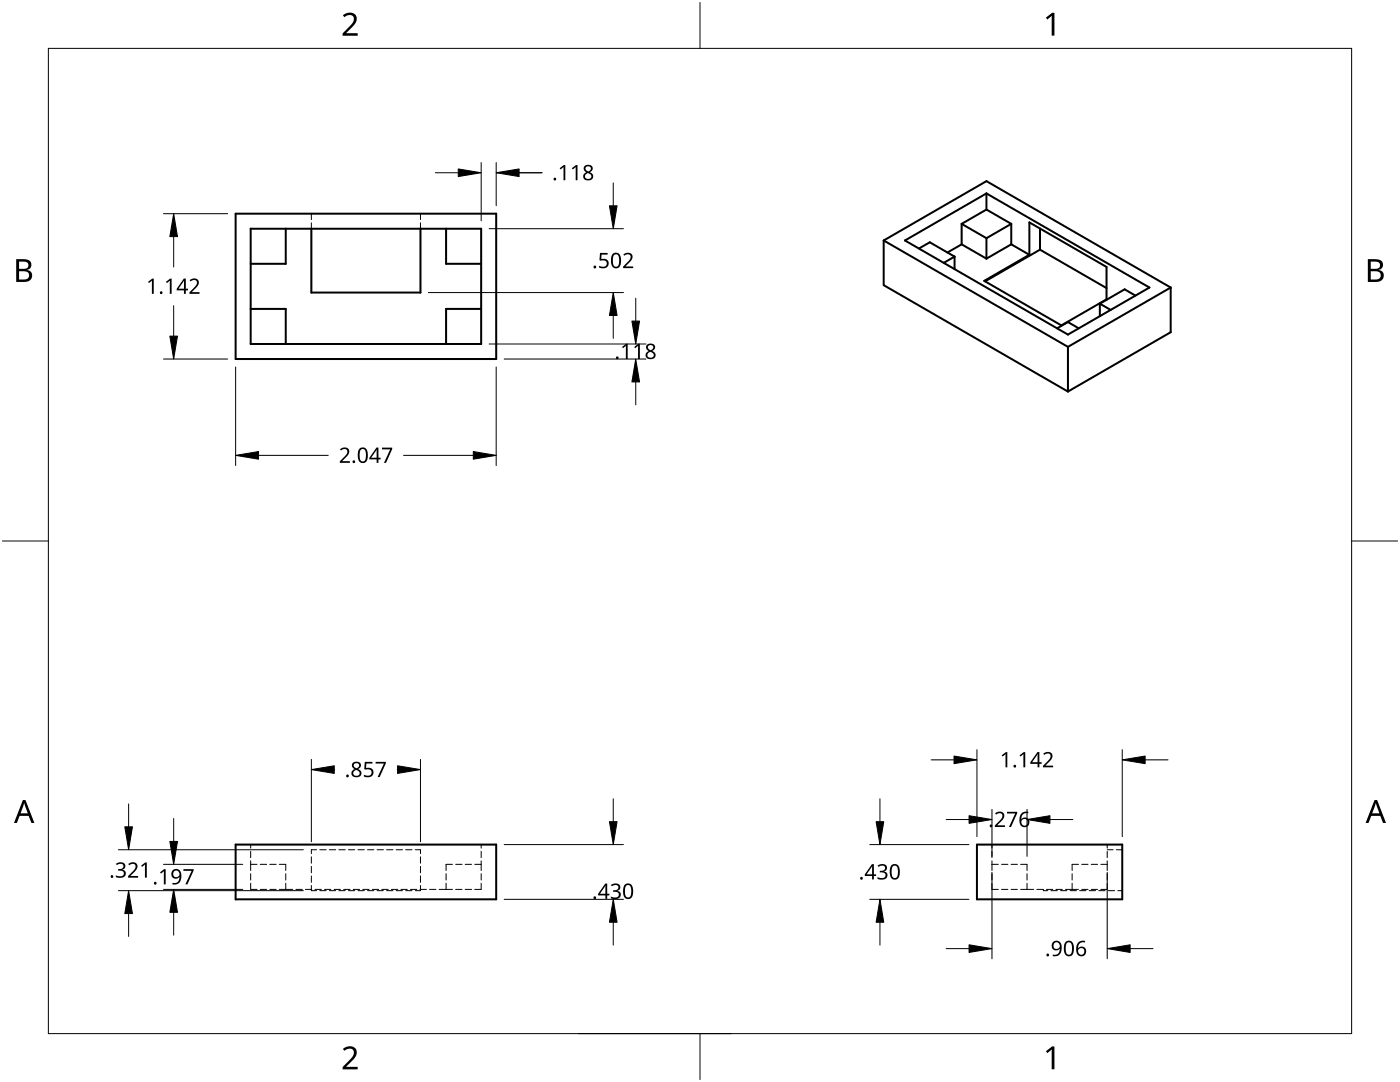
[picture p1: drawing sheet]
<svg xmlns="http://www.w3.org/2000/svg" width="279mm" height="216mm" viewBox="0 0 279 216" stroke-linecap="round" stroke-linejoin="round" font-family="sans-serif">
<g fill="none" stroke="#000" stroke-width=".2">
<path d="M62.1 42.6v1.2M62.1 44.5v1.1M83.9 42.6v1.2M83.9 44.5v1.1M50 168.5v.7M50 169.9v1.2M50 171.8v1.9M50 174.3v1.3M50 176.2v1.3h1.3M50 172.5h1.3M51.9 172.5h1.3M51.9 177.5h1.3"/>
<path d="M53.8 172.5h1.3M53.8 177.5h1.3M55.7 172.5h1.3v1.2M55.7 177.5h2.7M57 174.3v1.3M57 176.2v1.3M59.1 177.5h1.2M61 177.5h1.2M62.1 176.7v1h1.1M62.1 171v1.2M62.1 172.9v1.2M62.1 174.8v1.3"/>
<path d="M62.9 177.5h1.2M63.2 169.6h-1.1v.7M63.8 177.7h1.3M63.8 169.6h1.3M64.8 177.5h1.2M65.7 177.7h1.3M65.7 169.6h1.3M66.7 177.5h1.2M67.6 177.7h1.3M67.6 169.6h1.3M68.6 177.5h1.3M69.5 177.7h1.3"/>
<path d="M69.5 169.6h1.3M70.5 177.5h1.3M71.4 177.7h1.3M71.4 169.6h1.3M72.4 177.5h1.3M73.3 177.7h1.3M73.3 169.6h1.3M74.3 177.5h1.3M75.2 177.7h1.3M75.2 169.6h1.3M76.2 177.5h1.3M77.2 177.7h1.2"/>
<path d="M77.2 169.6h1.2M78.1 177.5h1.3M79.1 177.7h1.2M79.1 169.6h1.2M80 177.5h1.3M81 177.7h1.2M81 169.6h1.2M81.9 177.5h1.3M82.9 169.6h1v.7M83.8 177.5h1.3M83.9 176.7v1h-1M83.9 171v1.2"/>
<path d="M83.9 172.9v1.2M83.9 174.8v1.3M85.7 177.5h1.3M87.6 177.5h2.7M89 174.3v1.3M89 176.2v1.3M90.3 172.5h-1.3v1.2M90.9 172.5h1.3M90.9 177.5h1.3M92.8 172.5h1.3M92.8 177.5h1.3M94.7 172.5h1.3"/>
<path d="M96 176.2v1.3h-1.3M96 168.5v.7M96 169.9v1.2M96 171.8v1.9M96 174.3v1.3M198 172.5h1.2M198 176.2v1.3h1.2M198 168.5v.7M198 169.9v1.2M198 171.8v1.9M198 174.3v1.3M199.9 172.5h1.2"/>
<path d="M199.9 177.5h1.2M201.8 172.5h1.3M201.8 177.5h1.3M203.7 172.5h1.3v1.2M203.7 177.5h2.6M205 174.3v1.3M205 176.2v1.3M206.9 177.5h1.3v.2h.9M208.8 177.5h1.3M209.7 177.7h1.3M210.7 177.5h1.3M211.7 177.7h1.2"/>
<path d="M212.6 177.5h2.6M213.6 177.7h1.2M214 174.3v1.3M214 176.2v1.3M215.2 172.5h-1.2v1.2M215.5 177.7h1.2M215.9 172.5h1.2M215.9 177.5h1.2M217.4 177.7h1.2M217.8 172.5h1.3M217.8 177.5h1.3M219.3 177.7h1.2"/>
<path d="M219.7 172.5h1.3M221 176.2v1.3h-1.3M221 169.6h1.1M221 168.5v.7M221 169.9v1.2M221 171.8v1.9M221 174.3v1.3M221.2 177.7h1.2M222.8 169.6h1.2M223.1 177.7h.9"/>
</g>
<g fill="none" stroke="#000" stroke-width=".4">
<path d="M196.9 38.6v3.2M47 42.6h52v29h-52zM50 45.6h46v23h-46zM57 45.6v7h-7M62.1 45.6v12.8h21.8v-12.8M89 45.6v7h7M176.4 48l20.5-11.9 36.7 21.3M176.4 48v8.9l36.7 21.2M176.4 48l36.7 21.2M180.6 48l16.3-9.4 32.5 18.8-16.3 9.4zM183.4 49.6l2.2-1.3 4.9 2.9M190.5 51.2l-2.2 1.3"/>
<path d="M190.5 51.2v2.5M191.9 44.7v4.1M191.9 48.8l5 2.8M191.9 44.7l5 2.8M191.9 48.8l-2.8 1.6M196.9 47.5v4.1M196.9 41.8l-5 2.9M196.9 41.8l4.9 2.9M201.8 44.7l-4.9 2.8M201.8 48.8l3.6 2M201.8 44.7v4.1M201.8 48.8l-4.9 2.8"/>
<path d="M205.4 50.8l-9 5.2 15.4 8.9 9-5.2M205.4 50.8v-6.4l15.4 8.9v6.4M207.6 45.6v4.2M207.6 49.8l-11 6.3M207.6 49.8l13.2 7.7M220.8 59.7l.1 .1M226.6 59l-2.2-1.3-4.9 2.9M233.6 57.4l-20.5 11.8M233.6 57.4v8.9l-20.5 11.8M50 61.6h7v7M96 61.6h-7v7M211 65.5l2.1-1.2 2.2 1.2"/>
<path d="M213.1 69.2v8.9M219.5 60.6v2.5M219.5 60.6l2.2 1.2M47 168.5h52v11h-52zM195 168.5h29v11h-29z"/>
</g>
<path d="M9.7 9.7h260v196.5h-260z" fill="none" stroke="#000" stroke-width=".2"/>
<path d="M139.7 .5v9.2M.5 108h9.2M269.7 108h9.2M139.7 206.2v9.2" fill="none" stroke="#000" stroke-width=".2"/>
<g fill="#000">
<path d="M68.4 3.1a1.64 1.64 0 0 1 2.8 .4 2.52 2.52 0 0 1-1.2 2.2l-.9 .9h2.3v.5h-3v-.4l1.2-1.2a1.95 1.95 0 0 0 .9-2.2 1.23 1.23 0 0 0-1.8 .1zM208.7 3.5l1.3-.9h.4v4.5h-.5v-4l-.9 .8zM68.4 209.3a1.64 1.64 0 0 1 2.8 .4 2.52 2.52 0 0 1-1.2 2.2l-.9 1h2.3v.5h-3v-.5l1.2-1.2a1.95 1.95 0 0 0 .9-2.1 1.23 1.23 0 0 0-1.8 .1zM208.7 209.8l1.3-1h.4v4.6h-.5v-4l-.9 .7z"/>
<path d="M3.2 51.7h1.3a1.28 1.28 0 0 1 1.7 1.3 1.04 1.04 0 0 1-.8 .9 1.23 1.23 0 0 1 1 1.5 1.23 1.23 0 0 1-1.6 .9h-1.6zM3.8 54.1v1.7h.9a.86 .86 0 0 0 1.1-.9 .86 .86 0 0 0-1.1-.8zM3.8 52.2v1.4h.8a.78 .78 0 0 0 1.1-.7 .78 .78 0 0 0-1.1-.7z"/>
<path d="M273 51.7h1.3a1.28 1.28 0 0 1 1.7 1.3 1.04 1.04 0 0 1-.9 .9 1.23 1.23 0 0 1 1 1.5 1.23 1.23 0 0 1-1.5 .9h-1.6zM273.6 54.1v1.7h.9a.86 .86 0 0 0 1.1-.9 .86 .86 0 0 0-1.2-.8zM273.6 52.2v1.4h.8a.78 .78 0 0 0 1-.7 .78 .78 0 0 0-1.1-.7z"/>
<path d="M4.6 159.6h.5l1.8 4.6h-.6l-.6-1.4h-1.8l-.5 1.4h-.6zM4.8 160.2l-.7 2.1h1.4z"/>
<path d="M274.3 159.6h.5l1.8 4.6h-.6l-.5-1.4h-1.8l-.6 1.4h-.6zM274.6 160.2l-.7 2.1h1.4z"/>
</g>
<path d="M115.4 206.2h30.5" fill="none" stroke="#000" stroke-width=".2"/>
<g fill="none" stroke="#000" stroke-width=".2">
<path d="M86.9 34.5h4.6M96 32.4v11.7M99 32.4v8.7M99 34.5h9.2M122.4 36.5v4.6M32.6 42.6h12.8M34.7 47.2v6.1M85.5 58.4h38.9M97.6 45.6h26.8M126.9 59.5v4.6M32.6 71.6h12.8M34.7 61v6.1"/>
<path d="M47 73.2v19.7M97.6 68.6h31.3M99 73.2v19.7M100.6 71.6h28.3M122.4 63v4.5M126.9 76.2v4.6M51.6 90.9h13.9M80.5 90.9h14M62.1 151.5v16.5M66.7 153.6h.1M79.3 153.6h.1M83.9 151.5v16.5"/>
<path d="M122.4 159.4v4.6M175.6 159.4v4.6M185.8 151.6h4.6M195 149.6v17.3M224 149.6v17.3M228.5 151.6h4.6M23.6 169.6h37M23.6 177.7h37M25.7 160.4v4.6M32.6 172.5h15.8M32.6 177.5h15.8M34.7 163.3v4.6"/>
<path d="M100.6 179.5h23.8M100.6 168.5h23.8M173.6 179.5h19.8M173.6 168.5h19.8M188.8 163.5h4.6M198 161.5v9.4M198 174.1v17.2M205 161.5v9.4M209.5 163.5h4.6M221 174.1v17.2M25.7 182.3v4.6M34.7 182v4.6"/>
<path d="M122.4 184v4.6M175.6 184v4.6M188.8 189.3h4.6M225.5 189.3h4.6"/>
</g>
<g fill="#000" stroke="#000" stroke-width=".2">
<path d="M91.5 33.7l4.5 .8-4.5 .7zM99 34.5l4.6-.8v1.5zM34.7 42.6l.7 4.6h-1.5zM121.6 41.1h1.6l-.8 4.5zM33.9 67.1h1.5l-.7 4.5zM122.4 58.4l.8 4.6h-1.6zM126.9 71.6l.7 4.6h-1.5zM126.1 64.1h1.5l-.7 4.5zM47 90.9l4.6-.8v1.5zM94.5 90.1l4.5 .8-4.5 .7zM62.1 153.6l4.6-.8v1.5zM79.3 152.8l4.6 .8-4.6 .7z"/>
<path d="M190.4 150.9l4.6 .7-4.6 .8zM224 151.6l4.5-.7v1.5zM24.9 165h1.5l-.7 4.6zM33.9 167.9h1.5l-.7 4.6zM121.6 164h1.6l-.8 4.5zM174.8 164h1.6l-.8 4.5zM193.4 162.8l4.6 .7-4.6 .8zM205 163.5l4.5-.7v1.5zM25.7 177.7l.7 4.6h-1.5zM34.7 177.5l.7 4.5h-1.5zM122.4 179.5l.8 4.5h-1.6zM175.6 179.5l.8 4.5h-1.6z"/>
<path d="M193.4 188.5l4.6 .8-4.6 .7zM221 189.3l4.5-.8v1.5z"/>
</g>
<g fill="#000">
<path d="M111.7 33.6l.8-.7h.3v3.1h-.3v-2.7l-.6 .5zM114.1 33.6l.8-.7h.4v3.1h-.4v-2.7l-.6 .5zM29.5 56.2l.9-.6h.3v3h-.4v-2.6l-.6 .5zM33.1 56.2l.8-.6h.3v3h-.3v-2.6l-.6 .5zM37.8 55.9a1.01 1.01 0 0 1 1.2-.4 1.01 1.01 0 0 1 .7 1.1l-.3 .5-1.1 1.2h1.5v.3h-2v-.3l1.1-1.1a.72 .72 0 0 0 .4-.7 .72 .72 0 0 0-.4-.6l-.9 .3zM119.7 50.5h1.6v.3h-1.2l-.1 .9a1.02 1.02 0 0 1 1.5 .8 1.02 1.02 0 0 1-1.4 1l-.5-.1v-.4a.88 .88 0 0 0 .9 .3 .88 .88 0 0 0 .6-.9 .85 .85 0 0 0-1.3-.4l-.2-.1zM124.4 50.8a1.01 1.01 0 0 1 1.2-.4 1.01 1.01 0 0 1 .6 1l-.2 .6-1.2 1.2h1.6v.3h-2v-.3l1.1-1.1a.72 .72 0 0 0 .4-.7 .72 .72 0 0 0-.5-.6l-.8 .2zM124.1 69.2l.9-.6h.3v3h-.4v-2.6l-.6 .5zM126.6 69.2l.8-.6h.3v3h-.4l.1-2.6-.6 .5zM67.9 89.6a1.01 1.01 0 0 1 1.1-.3 1.01 1.01 0 0 1 .7 1l-.3 .6-1.1 1.1h1.5v.4h-2v-.4l1.1-1.1a.72 .72 0 0 0 .4-.6 .72 .72 0 0 0-.4-.7l-.8 .3zM76.2 89.3h2.1v.3l-1.3 2.8h-.4l1.3-2.7h-1.7zM72.8 152h1.5v.4h-1.2v.8a1.02 1.02 0 0 1 1.5 .9 1.02 1.02 0 0 1-1.4 1l-.6-.2v-.3a.88 .88 0 0 0 1 .2 .88 .88 0 0 0 .5-.8 .85 .85 0 0 0-1.2-.4l-.2-.1z"/>
<path d="M75 152h2v.3l-1.2 2.8h-.4l1.2-2.7h-1.6zM199.9 150.7l.8-.6h.3v3h-.3v-2.6l-.6 .5zM203.5 150.7l.8-.6h.3v3h-.4l.1-2.6-.6 .5zM208.2 150.4a1.01 1.01 0 0 1 1.2-.4 1.01 1.01 0 0 1 .6 1l-.2 .6-1.2 1.2h1.6v.3h-2v-.3l1.1-1.1a.72 .72 0 0 0 .4-.7 .72 .72 0 0 0-.5-.6l-.8 .2zM23.1 172.4a1.06 1.06 0 0 1 1.2-.4 1.06 1.06 0 0 1 .7 .9l-.2 .5-.4 .1a.82 .82 0 0 1 .7 .9 .82 .82 0 0 1-.9 .8l-1.1-.2v-.3a1.08 1.08 0 0 0 1.6-.3 .62 .62 0 0 0-.8-.7h-.3v-.3a.7 .7 0 0 0 .7-.1 .7 .7 0 0 0 .3-.7 .89 .89 0 0 0-1.3 0zM25.6 172.4a1.01 1.01 0 0 1 1.2-.4 1.01 1.01 0 0 1 .6 1.1l-.3 .5-1.1 1.2h1.6v.3h-2v-.3l1-1.1a.72 .72 0 0 0 .5-.7 .72 .72 0 0 0-.5-.6l-.8 .3zM28.2 172.7l.8-.6h.3v3h-.4v-2.6l-.5 .5zM31.9 174.1l.9-.7h.3v3.1h-.4v-2.7l-.6 .5zM36.6 173.4h2v.3l-1.2 2.8h-.4l1.2-2.7h-1.6zM121.9 176.6a1.06 1.06 0 0 1 1.1-.4 1.06 1.06 0 0 1 .8 1l-.3 .4-.3 .2a.82 .82 0 0 1 .7 .9 .82 .82 0 0 1-.9 .7l-1.1-.2v-.3a1.08 1.08 0 0 0 1.6-.3 .62 .62 0 0 0-.8-.6h-.3v-.4a.7 .7 0 0 0 .7 0 .7 .7 0 0 0 .3-.7 .89 .89 0 0 0-1.3 0zM175.1 172.7a1.06 1.06 0 0 1 1.2-.3 1.06 1.06 0 0 1 .7 .9l-.2 .4-.4 .2a.82 .82 0 0 1 .7 .9 .82 .82 0 0 1-.9 .7l-1.1-.1v-.4a1.08 1.08 0 0 0 1.6-.2 .62 .62 0 0 0-.8-.7h-.3v-.3a.7 .7 0 0 0 .7-.1 .7 .7 0 0 0 .3-.7 .89 .89 0 0 0-1.3 0zM198.6 162.3a1.01 1.01 0 0 1 1.1-.4 1.01 1.01 0 0 1 .7 1l-.3 .6-1.1 1.2h1.6v.3h-2v-.3l1-1.1a.72 .72 0 0 0 .5-.7 .72 .72 0 0 0-.5-.6l-.8 .2z"/>
<path d="M201 162h2v.3l-1.2 2.7h-.4l1.2-2.7h-1.6z"/>
<path d="M116.6 33.2a.88 .88 0 0 1 1.2-.3 .88 .88 0 0 1 .4 1.1l-.5 .4a.87 .87 0 0 1 .6 1.1 .87 .87 0 0 1-1.1 .5 .82 .82 0 0 1-.8-.7 .82 .82 0 0 1 .6-.9l-.1-.1a.77 .77 0 0 1-.3-1.1zM116.7 35.2a.6 .6 0 0 0 1.2 0 .6 .6 0 0 0-1.2 0zM116.9 33.7a.51 .51 0 0 0 1 0 .51 .51 0 0 0-1 0z"/>
<path d="M36.7 55.6h.4v2h.4v.3h-.4v.7h-.4v-.7h-1.4v-.3zM36.7 56l-1.1 1.6h1.1z"/>
<path d="M122.3 50.6a1.05 1.05 0 0 1 1.3 0 1.05 1.05 0 0 1 .3 1.2 1.31 1.31 0 0 1-1 1.7 1.22 1.22 0 0 1-1-1.5l.1-.8zM122.5 50.9a1.88 1.88 0 0 0 .3 2.3 .71 .71 0 0 0 .8-.9 1.17 1.17 0 0 0-.7-1.6z"/>
<path d="M129.1 68.9a.88 .88 0 0 1 1.1-.3 .88 .88 0 0 1 .4 1.1l-.4 .3a.87 .87 0 0 1 .6 1.1 .87 .87 0 0 1-1.2 .6 .82 .82 0 0 1-.8-.8 .82 .82 0 0 1 .7-.9h-.2a.77 .77 0 0 1-.2-1.1zM129.2 70.8a.6 .6 0 0 0 1.2 0 .6 .6 0 0 0-1.2 0zM129.3 69.4a.51 .51 0 0 0 1 0 .51 .51 0 0 0-1 0z"/>
<path d="M71.8 89.5a1.05 1.05 0 0 1 1.2 0 1.05 1.05 0 0 1 .4 1.2 1.31 1.31 0 0 1-1 1.7 1.22 1.22 0 0 1-1-1.6l.1-.8zM72 89.8a1.88 1.88 0 0 0 .2 2.3 .71 .71 0 0 0 .8-1 1.17 1.17 0 0 0-.6-1.5z"/>
<path d="M75.1 89.3h.4v2h.5v.4h-.5v.7h-.3v-.7h-1.5v-.3zM75.2 89.7l-1.1 1.6h1.1z"/>
<path d="M70.4 152.3a.88 .88 0 0 1 1.1-.3 .88 .88 0 0 1 .4 1.1l-.4 .3a.87 .87 0 0 1 .6 1.2 .87 .87 0 0 1-1.2 .5 .82 .82 0 0 1-.8-.8 .82 .82 0 0 1 .7-.8l-.2-.1a.77 .77 0 0 1-.2-1.1zM70.5 154.3a.6 .6 0 0 0 1.2 0 .6 .6 0 0 0-1.2 0zM70.6 152.8a.51 .51 0 0 0 1 0 .51 .51 0 0 0-1 0z"/>
<path d="M207 150.1h.4v2h.5v.3h-.5v.7h-.3v-.7h-1.5v-.3zM207.1 150.5l-1.1 1.6h1.1z"/>
<path d="M34.5 173.7a1.11 1.11 0 0 1 1.3-.1 1.11 1.11 0 0 1 .4 1.3 1.38 1.38 0 0 1-1.8 1.6v-.4a1.01 1.01 0 0 0 1.1-.1 1.01 1.01 0 0 0 .3-1 .94 .94 0 0 1-1.4 .1 .94 .94 0 0 1 .1-1.4zM34.5 174.4a.7 .7 0 0 0 1.4 0 .7 .7 0 0 0-1.4 0z"/>
<path d="M120.8 176.3h.4v2h.4v.4h-.4v.7h-.4v-.7h-1.4v-.3zM120.8 176.7l-1.1 1.6h1.1z"/>
<path d="M124.7 176.5a1.05 1.05 0 0 1 1.3 0 1.05 1.05 0 0 1 .4 1.2 1.3 1.3 0 0 1-1.1 1.7 1.22 1.22 0 0 1-1-1.6l.1-.8zM125 176.8a1.88 1.88 0 0 0 .2 2.3 .71 .71 0 0 0 .8-1 1.17 1.17 0 0 0-.7-1.5z"/>
<path d="M174 172.4h.4v2.1h.4v.3h-.4v.7h-.4v-.7h-1.4v-.3zM174 172.8l-1 1.7h1z"/>
<path d="M177.9 172.6a1.05 1.05 0 0 1 1.3 0 1.05 1.05 0 0 1 .4 1.2 1.31 1.31 0 0 1-1 1.7 1.22 1.22 0 0 1-1-1.5l.1-.9zM178.2 172.9a1.88 1.88 0 0 0 .2 2.3 .71 .71 0 0 0 .8-.9 1.17 1.17 0 0 0-.6-1.6z"/>
<path d="M203.9 162.3l.5-.3 .4-.1 .4 .1v.3a1.03 1.03 0 0 0-1.4 1.2 .96 .96 0 0 1 1.6 0 .96 .96 0 0 1-.5 1.5 1.14 1.14 0 0 1-1.2-.3 1.14 1.14 0 0 1-.2-1.2l.1-.7zM203.8 164.1a.66 .66 0 0 0 1.3 0 .66 .66 0 0 0-1.3 0z"/>
<path d="M210.1 188a1.11 1.11 0 0 1 1.4-.1 1.11 1.11 0 0 1 .4 1.4 1.38 1.38 0 0 1-1.8 1.5v-.3a1.01 1.01 0 0 0 1.1-.2 1.01 1.01 0 0 0 .3-1 .94 .94 0 0 1-1.4 .1 .94 .94 0 0 1 0-1.4zM210.2 188.7a.66 .66 0 0 0 1.3 0 .66 .66 0 0 0-1.3 0z"/>
<path d="M212.7 187.9a1.05 1.05 0 0 1 1.2 0 1.05 1.05 0 0 1 .4 1.2 1.31 1.31 0 0 1-1 1.7 1.22 1.22 0 0 1-1-1.5l.1-.9zM212.9 188.2a1.88 1.88 0 0 0 .3 2.3 .71 .71 0 0 0 .7-.9 1.17 1.17 0 0 0-.6-1.6z"/>
<path d="M215.2 188l.5-.2 .5-.1h.3v.4a1.03 1.03 0 0 0-1.3 1.1 .95 .95 0 0 1 1.4 0 .95 .95 0 0 1-.2 1.5 1.13 1.13 0 0 1-1.3-.2 1.13 1.13 0 0 1-.3-1.2l.1-.8zM215.1 189.8a.66 .66 0 0 0 1.3 0 .66 .66 0 0 0-1.3 0z"/>
<circle cx="110.7" cy="35.8" r=".27"/>
<circle cx="32.2" cy="58.4" r=".27"/>
<circle cx="118.7" cy="53.3" r=".27"/>
<circle cx="123.2" cy="71.4" r=".27"/>
<circle cx="70.6" cy="92.1" r=".27"/>
<circle cx="69.4" cy="154.8" r=".27"/>
<circle cx="202.5" cy="152.9" r=".27"/>
<circle cx="22.4" cy="174.9" r=".27"/>
<circle cx="31" cy="176.3" r=".27"/>
<circle cx="118.7" cy="179.1" r=".27"/>
<circle cx="171.9" cy="175.3" r=".27"/>
<circle cx="197.8" cy="164.8" r=".27"/>
<circle cx="209.1" cy="190.6" r=".27"/>
</g>
</svg>
